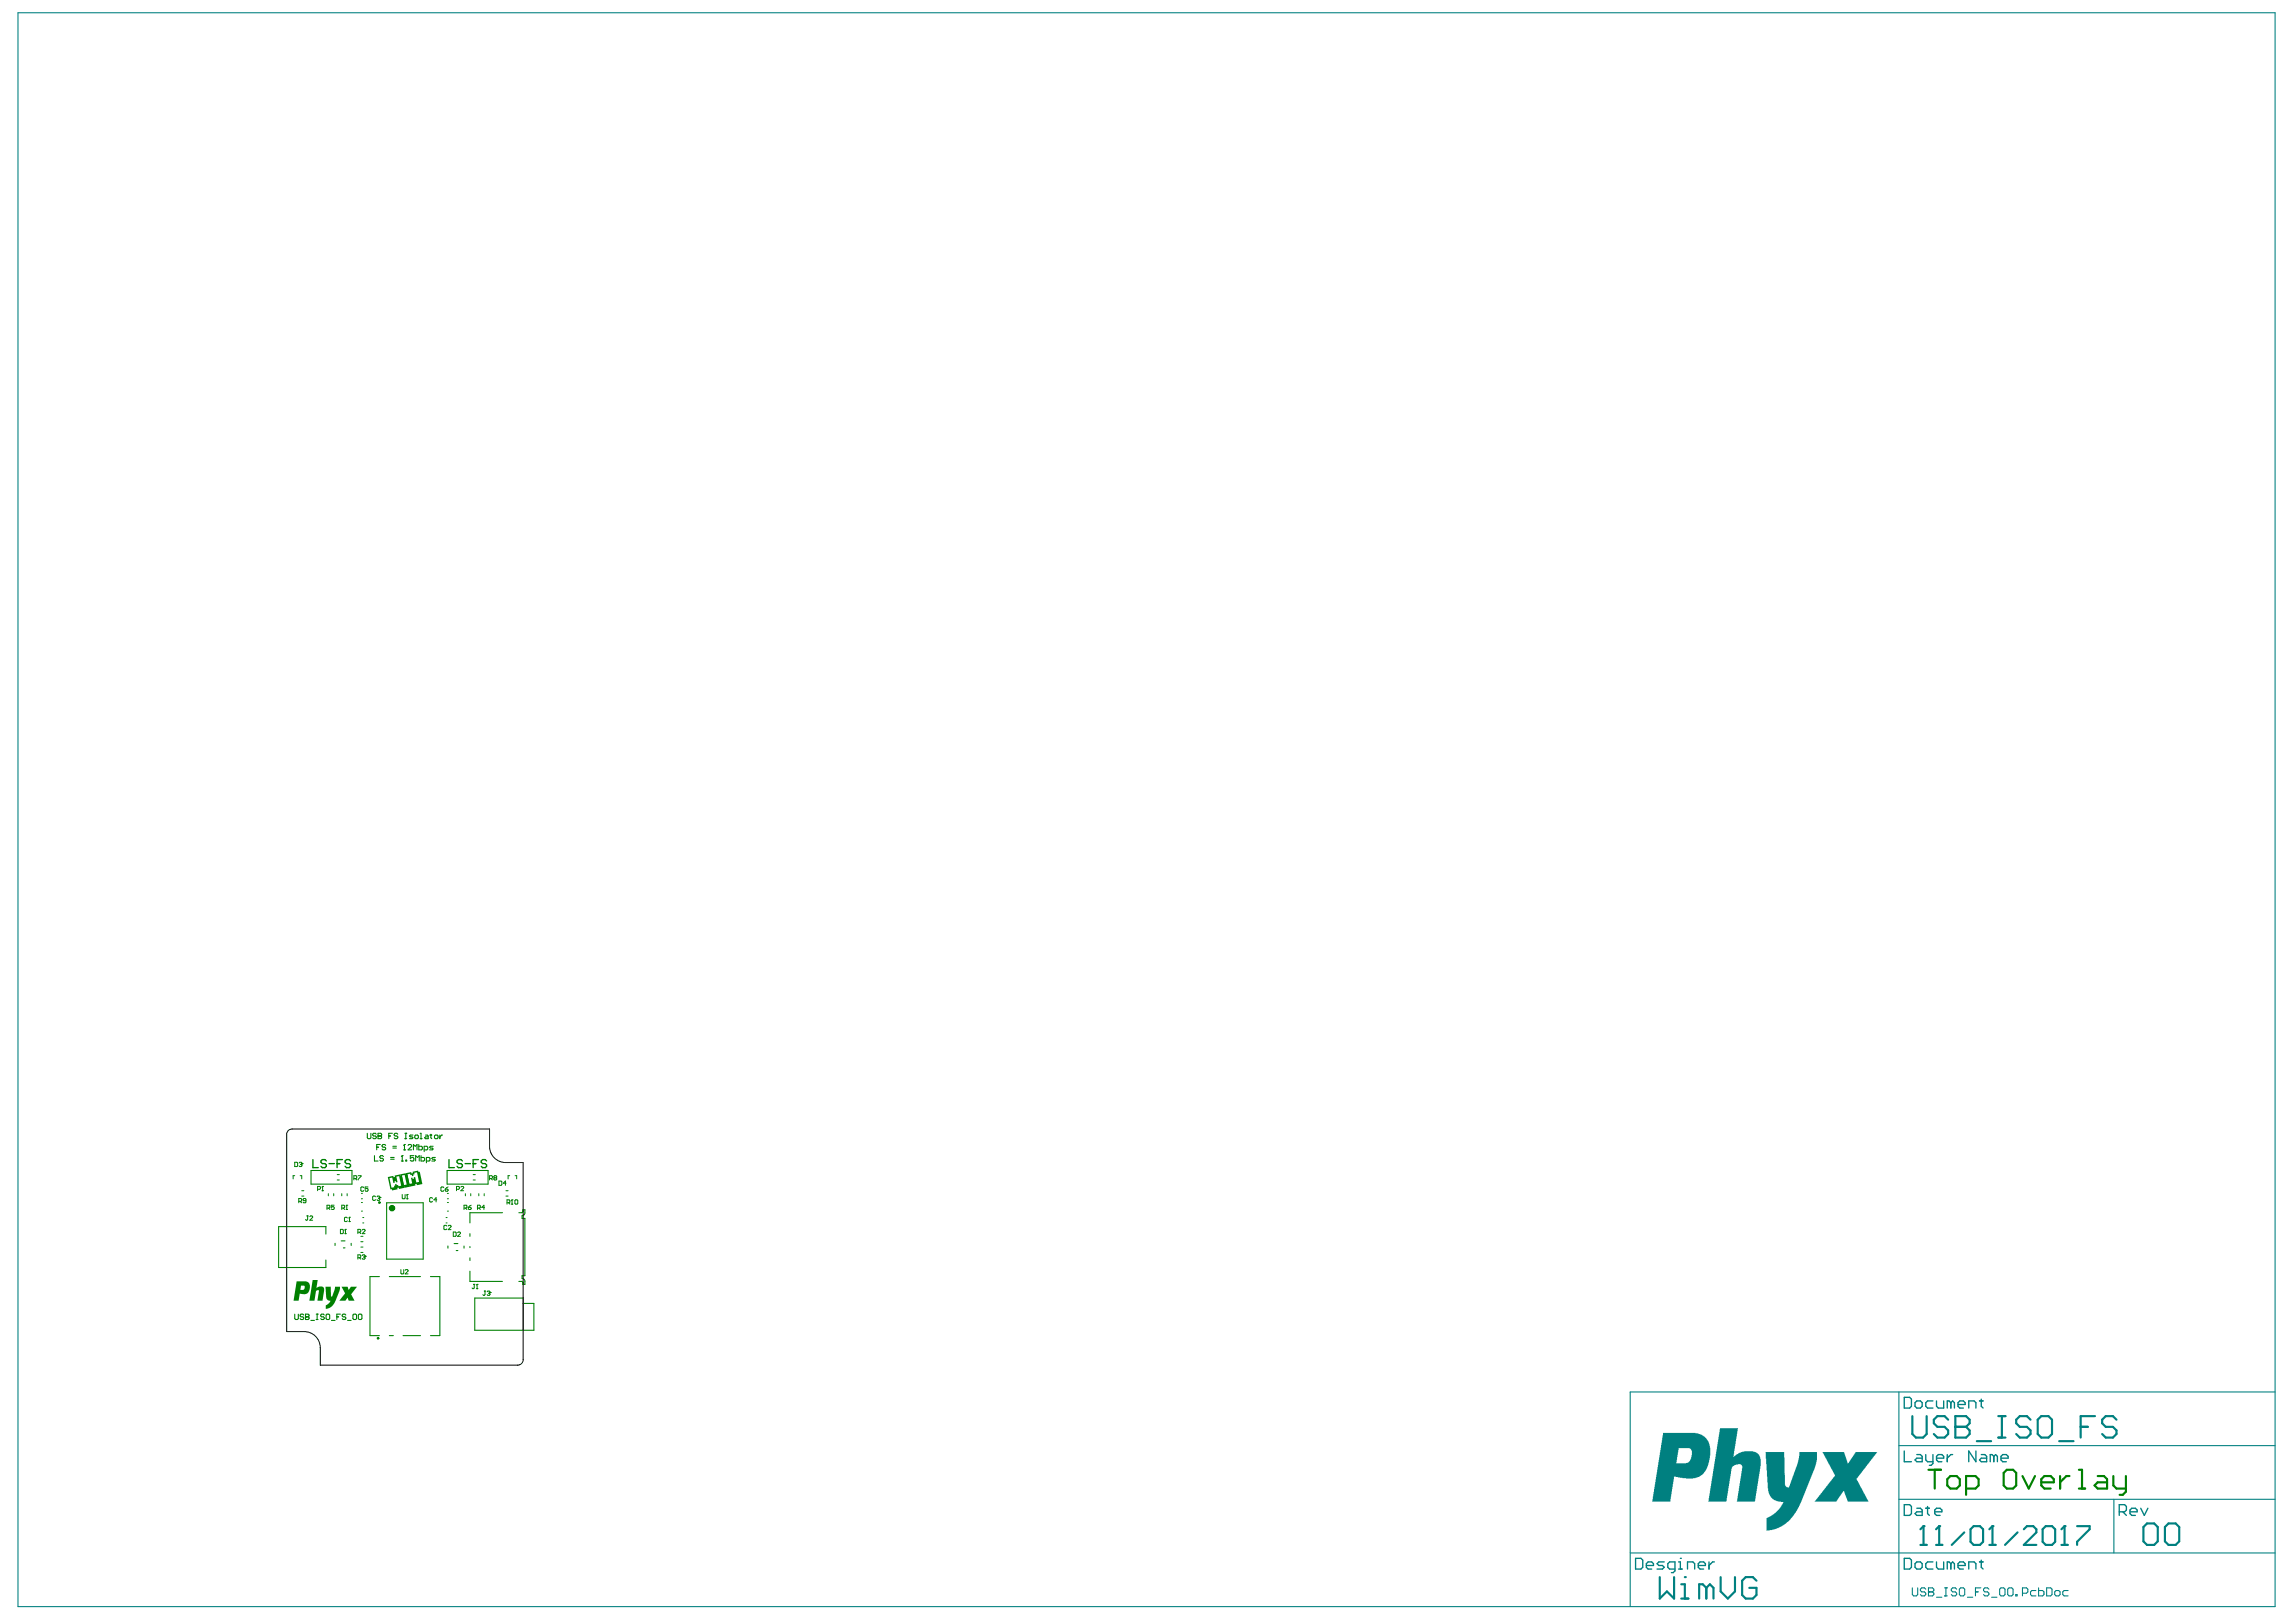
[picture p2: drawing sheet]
<svg xmlns="http://www.w3.org/2000/svg" width="297mm" height="210mm" viewBox="0 0 297 210" stroke-linecap="round" stroke-linejoin="round" font-family="sans-serif">
<g fill="#008080">
<path d="M228.4 187.9h2.4l.1 4.2 .1 .2 .3 .2h.2l1.1-3.1 .2-1v-.5h2.3v1.1l-.4 1.2-1.9 4.6-.7 1.3-1.1 1.1-.9 .6-.8 .2-.8 .1v-1.2a.45 .45 0 0 1 .4-.6l.8-.5 .5-.5 .5-.9-.6-.1-.6-.2-.4-.3-.3-.5-.1-.7z"/>
<path d="M235.8 187.9h2.8l.4 1.5 .2-.1 .9-1.4h2.8l-2.6 3.3a.38 .38 0 0 0 .1 .5l1.3 2.6h-2.6l-.5-1.3h-.1l-.9 1.3h-2.8l2.2-2.8 .1-.3a.34 .34 0 0 0 .1-.5z"/>
<path d="M222.5 184.8h2.4l-.7 3.7 .8-.5 .7-.2 1.3 .1 .4 .2 .3 .4 .1 .3v.9l-.8 4.6h-2.3l.7-4.1a.58 .58 0 0 0-.1-.7h-.7l-.3 .2a.59 .59 0 0 0-.3 .7l-.7 3.9h-2.3z"/>
<path d="M215.1 185.4h4.2l.9 .3 .6 .5 .4 .7 .1 .5-.1 1.3-.2 .9-.3 .7-.3 .4-.5 .4-.9 .2h-.9l-1.5-.2-.5 3.2h-2.4zM217.2 187.4l-.3 2h1.2l.3-.1 .4-.5 .1-.8a.56 .56 0 0 0-.3-.6z"/>
</g>
<g fill="none" stroke="#008080" stroke-width=".14">
<path d="M2.3 1.7h292v206.2h-292zM245.7 180.1v27.8M245.7 194h48.6M245.7 187.1h48.6M273.5 194v7M294.3 180.1h-83.4v27.8M210.9 201h83.4M247.4 205.5v.9l.2 .1h.3l.2-.1v-.9M249.1 205.7l-.1-.2h-.4l-.2 .2v.1l.2 .2h.4l.1 .2v.2l-.1 .1h-.4l-.2-.1M249.5 206h.1M249.5 205.5h.5l.2 .2v.1l-.2 .2 .2 .2v.2l-.2 .1h-.5zM249.5 206h.5"/>
<path d="M250.5 206.7h.7M251.6 206.5h.3M251.6 205.5h.3M251.7 205.5v1M253.1 205.7l-.1-.2h-.4l-.2 .2v.1l.2 .2h.4l.1 .2v.2l-.1 .1h-.4l-.2-.1M253.5 205.7l.2-.2h.3l.2 .2v.7l-.2 .1h-.3l-.2-.1zM254.5 206.7h.7M255.6 206h.3M256.3 205.5h-.7v1M257.3 205.7l-.2-.2h-.3l-.2 .2v.1l.2 .2h.3l.2 .2v.2l-.2 .1h-.3l-.2-.1M257.7 206.7h.7M258.7 205.7l.2-.2h.3l.2 .2v.7l-.2 .1h-.3l-.2-.1z"/>
<path d="M259.7 205.7l.2-.2h.4l.1 .2v.7l-.1 .1h-.4l-.2-.1zM260.8 206.4h.2v.1h-.2zM261.7 206.2h.5l.1-.2v-.3l-.1-.2h-.5v1M263.4 205.8h-.5l-.2 .2v.4l.2 .1h.5M263.7 205.5v1h.6l.1-.1v-.4l-.1-.2h-.6M264.8 205.5h.5l.2 .2v.7l-.2 .1h-.5zM265.8 206l.2-.2h.3l.2 .2v.4l-.2 .1h-.3l-.2-.1zM267.6 205.8h-.6l-.1 .2v.4l.1 .1h.6"/>
</g>
<g fill="none" stroke="#008080" stroke-width=".17">
<path d="M246.4 194.7h.7l.2 .3v.9l-.2 .2h-.7zM246.4 180.8h.7l.2 .3v.9l-.2 .2h-.7zM246.4 187.8v1.4h.9M247.8 181.5l.2-.2h.4l.3 .2v.5l-.3 .2h-.4l-.2-.2zM248 195.2h.4l.3 .2v.7h-.7l-.2-.2 .2-.3h.7M248 188.2h.4l.3 .3v.7h-.7l-.2-.3 .2-.2h.7M249.1 195.2h.5M249.1 188.2v.7l.3 .3h.7M249.4 195v.9l.2 .2M250.1 181.3h-.7l-.3 .2v.5l.3 .2h.7M250.1 188.2v1.2l-.3 .2h-.2M250.3 195.6h.9v-.2l-.2-.2h-.5l-.2 .2v.5l.2 .2h.5"/>
<path d="M250.5 188.7h1v-.2l-.3-.3h-.4l-.3 .3v.4l.3 .3h.4M250.5 181.3v.7l.3 .2h.7v-.9M251.9 188.2v1M252.4 181.5l-.2-.2h-.3v.9M252.4 181.5l.2-.2 .2 .2v.7M252.4 181.5v.7M252.6 188.2h-.2l-.5 .5M253.3 181.8h.9v-.3l-.2-.2h-.5l-.2 .2v.5l.2 .2h.5M254.7 182.2v-.9h.7l.2 .2v.7M255.6 187.8v1.4l-.9-1.4v1.4M256.1 181.3h.5M256.3 188.2h.5l.2 .3v.7h-.7l-.2-.3 .2-.2h.7"/>
<path d="M256.3 181.1v.9l.3 .2M257.9 188.5l-.2-.3h-.2v1M257.9 188.5v.7M257.9 188.5l.3-.3 .2 .3v.7M258.9 188.7h.9v-.2l-.2-.3h-.5l-.2 .3v.4l.2 .3h.5M274.2 195.6h.7l.2-.2v-.4l-.2-.3h-.7v1.4M274.6 195.6l.5 .5M275.6 195.6h.9v-.2l-.2-.2h-.5l-.2 .2v.5l.2 .2h.5M277 195.2l.4 .9 .5-.9M211.6 201.7h.7l.2 .2v.9l-.2 .3h-.7zM213 202.6h.9v-.2l-.2-.3h-.5l-.2 .3v.4l.2 .3h.5M215.3 202.1h-.7l-.2 .3 .2 .2h.5l.2 .2-.2 .3h-.7"/>
<path d="M216.7 203.1h-.7l-.2-.3v-.4l.2-.3h.7v1.2l-.2 .2h-.3M217.2 203.1h.4M217.2 202.1h.2v1M217.4 201.7h.1M218.3 203.1v-1h.7l.2 .3v.7M219.7 202.6h.9v-.2l-.2-.3h-.5l-.2 .3v.4l.2 .3h.5M221.1 202.1v1M221.8 202.1h-.2l-.5 .5M246.4 201.7h.7l.2 .2v.9l-.2 .3h-.7zM247.8 202.4l.2-.3h.4l.3 .3v.4l-.3 .3h-.4l-.2-.3zM250.1 202.1h-.7l-.3 .3v.4l.3 .3h.7M250.5 202.1v.7l.3 .3h.7v-1"/>
<path d="M252.4 202.4l-.2-.3h-.3v1M252.4 202.4v.7M252.4 202.4l.2-.3 .2 .3v.7M253.3 202.6h.9v-.2l-.2-.3h-.5l-.2 .3v.4l.2 .3h.5M254.7 203.1v-1h.7l.2 .3v.7M256.1 202.1h.5M256.3 201.9v.9l.3 .3"/>
</g>
<g fill="none" stroke="#008080" stroke-width=".28">
<path d="M247.4 183.3v2.3l.5 .4h.9l.5-.4v-2.3M248.4 199.9h.9M248.9 197.5h.1M248.9 197.5v2.4M248.9 197.5l-.5 .4M250.5 199.9h.8M250.9 197.5h.1M250.9 197.5v2.4M250.9 197.5l-.4 .4M252 183.7l-.4-.4h-1l-.4 .4v.5l.4 .4h1l.4 .5v.5l-.4 .4h-1l-.4-.4M253 184.6h.1M253 183.3h1.4l.4 .4v.5l-.4 .4 .4 .5v.5l-.4 .4h-1.4z"/>
<path d="M253 184.6h1.4M254.1 198.3l-1.6 1.6M254.9 197.9l.4-.4h.8l.5 .4v1.6l-.5 .4h-.8l-.4-.4zM255.7 186.5h1.9M257.4 199.9h.8M257.8 197.5h.1M257.8 197.5v2.4M257.8 197.5l-.4 .4M258.5 186h1M258.5 183.3h1M259 183.3v2.7M261 198.3l-1.6 1.6"/>
<path d="M261.8 197.9l.4-.4h.8l.4 .4v.4l-1.6 1.6h1.6M262.7 183.7l-.5-.4h-.9l-.5 .4v.5l.5 .4h.9l.5 .5v.5l-.5 .4h-.9l-.5-.4M263.6 183.7l.5-.4h.9l.5 .4v1.9l-.5 .4h-.9l-.5-.4zM264.3 197.9l.4-.4h.8l.4 .4v1.6l-.4 .4h-.8l-.4-.4zM266.4 186.5h1.9M266.7 199.9h.8M267.1 197.5h.1M267.1 197.5v2.4M267.1 197.5l-.4 .4M268.7 197.5h1.6v.4l-1.6 1.6v.4M269.2 184.6h.9M271 183.3h-1.8v2.7"/>
<path d="M273.8 183.7l-.4-.4h-1l-.4 .4v.5l.4 .4h1l.4 .5v.5l-.4 .4h-1l-.4-.4M277.3 197.6l.5-.4h.9l.5 .4v1.9l-.5 .4h-.9l-.5-.4zM280.1 197.6l.4-.4h1l.4 .4v1.9l-.4 .4h-1l-.4-.4zM214.7 204.1v2.8l1-1 .9 1v-2.8M217.5 206.9h.9M217.5 205h.5v1.9M218 204.1h.1M220.8 205.5l-.5-.5h-.5v1.9M220.8 205.5v1.4M220.8 205.5l.4-.5 .5 .5v1.4M222.6 204.1v1.8l.9 1 1-1v-1.8M227.2 204.6l-.4-.5h-1l-.4 .5v1.8l.4 .5h1l.4-.5v-.9h-.9"/>
</g>
<g fill="#008000">
<path d="M44.2 166.5h.8l.1 .4 .3-.4h.8l-.8 1 .5 .8h-.8l-.1-.4-.3 .4h-.8l.7-.9z"/>
<path d="M42.1 166.5h.7v1.2l.1 .1 .4-.9v-.4h.7l-.1 .7-.7 1.5-.5 .5-.5 .2-.1-.5 .4-.2 .3-.4h-.4l-.2-.3z"/>
<path d="M40.5 165.6h.6l-.2 1.1 .4-.2h.4l.2 .2v.3l-.2 1.3h-.6l.2-1.2-.1-.1-.3 .1-.2 1.2h-.7z"/>
<path d="M38.4 165.8l1.4 .1 .3 .3v.5l-.2 .5-.2 .2-.2 .1-.7-.1-.2 .9h-.6zM38.9 166.4v.5h.4l.1-.2v-.3z"/>
</g>
<g fill="none" stroke="#008000" stroke-width=".13">
<path d="M38.1 152.1h-.2v.5M38.1 150.4h.3l.1 .1v.4l-.1 .1h-.3zM38.7 155.5h.2l.1-.3-.1-.1h-.2v.6M38.7 150.5l.3-.1 .1 .2M38.8 152.1h.2v.5M38.8 155.5l.2 .2M38.9 150.7h.1M39 150.7l.1 .1-.1 .2-.3-.1M39 154.8h.3M39 154.1h.3M39.1 150.6h.1M39.1 150.6l-.1 .1"/>
<path d="M39.6 155.4h-.3l-.1-.1 .1-.2 .3 .1v.4l-.1 .1-.3-.1M39.7 157.4h.2M39.8 157.4v.4l-.1 .1-.2-.1M40.1 157.4h.1h.2l-.3 .5h.3M41.1 153.9h.3l.1-.3-.1-.1h-.3v.6M41.6 154.1h.2M41.7 153.5h.1M41.7 153.5l-.1 .1M41.7 153.5v.6M42.3 156.3h.3l.1-.2-.1-.1h-.3v.5M42.5 154.5v.3M42.5 156.3l.2 .2"/>
<path d="M43.2 154.5v.3M43.2 156h-.3v.2h.2l.1 .2-.1 .1-.2-.1M43.6 152h.3M43.6 152.7h.3M44 159.1h.3l.1 .1v.4h-.1h-.3zM44.2 154.5v.3M44.2 156.3h.3l.1-.2-.1-.1h-.3v.5M44.4 156.3l.2 .2M44.6 159.6h.2M44.7 159.1h.1M44.7 159.1v.5M44.7 159.1l-.1 .1"/>
<path d="M44.8 156.5h.2M44.9 156h.1M44.9 156l-.1 .1M44.9 156v.5M44.9 154.5v.3M44.9 157.6l-.1-.1-.2 .1v.4l.1 .1 .2-.1M45.1 158.1h.2M45.2 157.5h.1M45.2 157.5v.6M45.2 157.5l-.1 .1M45.8 152.5h.3l.1-.3-.1-.1h-.3v.6M46 152.5l.2 .2"/>
<path d="M46.3 159.5h.3l.1-.3-.1-.1h-.3v.5M46.3 152.1h.4l-.4 .6M46.5 159.5l.2 .1M46.7 160h.3M46.8 156.7h.1M46.8 154.4h.1M46.8 155.1h.1M46.8 155.6h.1M46.9 159.2l.1-.1 .2 .1-.3 .4h.3M46.9 157.6h.2M46.9 158.3h.2M47.1 153.7l-.1-.1-.3 .1v.4l.1 .1 .3-.1"/>
<path d="M47.6 153.6h-.4v.3l.2-.1 .2 .1-.1 .3-.3-.1M48.6 154.9l-.1-.1-.3 .1v.3l.1 .1 .3-.1M48.8 154.9l.2-.1 .1 .2M49 155.1h.1M49 155.1l.1 .1-.1 .1-.2-.1M49.1 155h.1M49.1 155l-.1 .1M52 154.6v.4l.1 .1 .3-.1v-.4M52.6 155.1h.2M52.7 154.6h.1M52.7 154.6v.5M52.7 154.6l-.1 .1"/>
<path d="M56 155.1l-.1-.1-.3 .1v.4h.1h.3M56.5 155.3h-.4l.3-.3v.5M57.4 153.7l-.1-.1-.3 .1v.4l.1 .1 .3-.1M57.6 153.9h.3l.1 .2-.3 .1zM57.7 157.6h.1M57.7 158.3h.1M57.8 158.7l-.1-.1-.3 .1v.3l.1 .1 .3-.1M57.9 156.7h.1M57.9 154.4h.1M57.9 155.1h.1M57.9 155.6h.1M58 153.6l-.4 .3"/>
<path d="M58 158.7l.1-.1 .3 .1-.4 .4h.4M58.6 159.4h.3l.1 .1v.4l-.1 .1h-.3zM59.1 153.9h.2l.1-.3-.1-.1h-.2v.6M59.2 159.5l.1-.1 .3 .1-.4 .5h.4M59.6 153.6l.1-.1 .3 .1-.4 .5h.4M60 156.3h.3l.1-.2-.1-.1h-.3v.5M60.2 154.5v.3M60.2 156.3l.2 .2M60.6 156.2h.3l.1 .2-.3 .1zM60.9 154.5v.3M61 156l-.4 .2M61.2 152h.3"/>
<path d="M61.2 152.7h.3M61.8 156.3h.2l.1-.2-.1-.1h-.2v.5M61.9 154.5v.3M62 156.3l.1 .2M62.6 154.5v.3M62.7 156.2h-.4l.3-.2v.5M63.3 152.5h.3l.1-.3-.1-.1h-.3v.6M63.5 152.5l.2 .2M64 152.4l-.1-.1 .1-.2 .3 .1-.1 .2M64 152.4l-.1 .1 .1 .2 .3-.1-.1-.2M64 152.4h.2M64.6 152.8h.2l.1 .1v.4l-.1 .1h-.2z"/>
<path d="M65.5 154.8h.2M65.5 154.1h.2M65.5 153.1h-.4l.3-.3v.6M65.6 155.6h.3l.1-.2-.1-.1h-.3v.5M65.8 155.6l.2 .2M65.9 152.1h-.2v.5M66.2 155.8h.1M66.2 155.3h.1M66.2 155.3v.1M66.2 155.3v.5M66.6 155.4l.1-.1 .3 .1v.3l-.1 .1-.3-.1zM66.6 152.1h.2v.5"/>
<path d="M46.3 162.8h.3l.1-.3-.1-.1h-.3v.5M46.5 162.8l.2 .1M46.7 162.1h.3M46.7 161.4h.3M46.7 160.7h.3M46.9 162.5l.2-.1 .1 .2M47 162.7h.1M47.1 162.7l.1 .1-.1 .1h-.2M47.2 162.6h.1M47.2 162.6l-.1 .1M51.9 164.3v.5l.1 .1 .2-.1v-.5M52.4 164.4l.1-.1 .3 .1-.4 .5h.4"/>
<path d="M61.3 166.2h.1M61.4 166.2v.5l-.1 .1-.2-.1M61.6 166.8h.2M61.7 166.2h.1M61.7 166.2v.6M61.7 166.2l-.1 .1M62.7 167.1h.1M62.7 167.1v.4v.1l-.2-.1M63 167.2l.3-.1 .1 .2M63.2 167.4h.1M63.3 167.4h.1l-.1 .2-.3-.1M63.4 167.3h.1"/>
<path d="M63.4 167.3l-.1 .1"/>
</g>
<g fill="none" stroke="#008000" stroke-width=".14">
<path d="M40.2 151.5h5.3v1.7h-5.3zM42.2 159.7v-1h-6.2v5.3h6.2v-.9M48.4 149.6v.6h.5M48.7 148.5h.3M49.2 148.1h-.5v.7M49.6 149.7l-.1-.1h-.2l-.2 .1v.1l.2 .1h.2l.1 .2-.1 .1h-.2l-.2-.1M49.9 148.2l-.1-.1h-.3l-.1 .1 .1 .3h.3l.1 .1-.1 .2h-.3l-.1-.1M50 155.7h4.7v7.2h-4.7zM50.5 150h.5M50.5 149.8h.5M50.8 148.6h.5M50.8 148.3h.5"/>
<path d="M51.9 150.2h.3M52 149.6h.1M52 149.6l-.1 .1M52 149.6v.6M52.2 148.8h.2M52.3 148.1h.1M52.3 148.1v.7M52.3 148.1l-.1 .1M52.5 150.1h.1v.1h-.1zM52.8 148.2l.1-.1h.2l.2 .1v.1l-.5 .5h.5M53.5 148.8v-.7l.2 .2 .2-.2v.7M53.5 149.6h-.4v.3l.3-.1 .1 .1v.2l-.1 .1h-.2l-.1-.1"/>
<path d="M53.8 150.2v-.6l.2 .2 .2-.2v.6M54.2 148.1v.7h.3l.1-.1v-.2l-.1-.2h-.3M54.5 149.6v.6h.3l.1-.1v-.2l-.1-.1h-.3M54.9 148.8h.3l.1-.1v-.2l-.1-.2h-.3v.7M55.2 150.2h.3l.1-.1v-.2l-.1-.1h-.3v.7M56 148.3h-.3l-.1 .2 .1 .1h.2l.1 .1-.1 .1h-.3M56.3 149.8h-.3l-.1 .1 .1 .1h.2l.1 .1-.1 .1h-.3M57.8 151.5h5.3v1.7h-5.3zM60.8 159.6v.4M65 156.9h-4.2v1.4M67.1 156.9h.4M67.5 157.3v.4h.4v7.4h-.4v.3"/>
<path d="M67.6 156.8v-.2h.3v.4M43.3 160.9v.3M44.1 160.6h.5M44.4 161.5h.2M45.4 160.9v.3M49.1 165.2h-1.2v7.6h1.2M50.4 172.8h.5M50.4 165.2h4M52.1 172.8h2.3M55.7 165.2h1.2v7.6h-1.2M57.9 161.2v.3M58.7 160.9h.5"/>
<path d="M59 161.8h.2M60 161.2v.3M60.8 161.3v.2M60.8 162.8v.3M60.8 164.5v1.3h4.2M67.1 165.8h.4M67.7 168.7h1.4v3.4h-7.7v-4.1h6.3v4.1M67.9 165.8v.4h-.3v-.2"/>
</g>
<path d="M58.1 150.1v1h.7M59.8 150.2l-.2-.1h-.3l-.2 .1v.2l.2 .2h.3l.2 .2v.1l-.2 .2h-.3l-.2-.2M60.2 150.6h.7M61.2 150.6h.4M61.9 150.1h-.7v1M63 150.2l-.2-.1h-.4l-.1 .1v.2l.1 .2h.4l.2 .2v.1l-.2 .2h-.4l-.1-.2" fill="none" stroke="#008000" stroke-width=".17"/>
<g fill="#008000">
<path d="M52.1 153.6l.2-.1v.2l-.1 .1zM52.1 153.4h.2v.1l-.2 .1zM52 153.2h.2l.1 .2h-.2zM52 153h.2v.2h-.2zM52 152.9l.1-.1 .1 .2h-.2zM51.9 152.7h.2v.1l-.1 .1zM51.9 152.5h.2v.2h-.2zM51.9 152.3h.1l.1 .2h-.2zM51.8 152.2l.2-.1v.2h-.1zM51.6 152h.2v.2h-.2zM51.9 153.6h.2l.1 .2h-.2zM51.9 153.4h.2v.2h-.2zM51.9 153.3l.1-.1 .1 .2h-.2zM51.8 153.1l.2-.1v.2l-.1 .1zM51.8 152.9h.2v.1l-.2 .1zM51.7 152.7h.2l.1 .2h-.2zM51.7 152.6l.2-.1v.2h-.2zM51.7 152.4l.2-.1v.2l-.2 .1zM51.6 152.2h.2l.1 .1-.2 .1zM51.4 152.1l.2-.1v.2h-.1zM51.8 153.7l.1-.1 .1 .2h-.2zM51.7 153.5l.2-.1v.2l-.1 .1zM51.2 152.1h.2l.1 .1-.2 .1zM51.6 153.7h.2v.1l-.2 .1zM51.5 153.5h.2l.1 .2h-.2zM51.1 152.1h.1l.1 .2h-.2zM51.4 153.6l.1-.1 .1 .2h-.2zM51.3 153.4l.2-.1v.2l-.1 .1zM51.2 152.8h.2v.2h-.2zM51.2 152.7l.2-.1v.2h-.2zM51.1 152.5l.2-.1 .1 .2-.2 .1zM51.1 152.3h.2v.1l-.2 .1zM51.2 153.8l.2-.1v.2h-.1zM51.2 153.6h.2v.1l-.2 .1zM51.1 153.4h.2l.1 .2h-.2zM51.1 153.2h.2v.2h-.2zM51 152.7h.2v.1l-.2 .1zM51 152.5h.1l.1 .2h-.2zM50.9 152.3h.2v.2h-.1zM50.7 152.2h.2v.1l-.2 .1zM51 153.8h.2l.1 .1-.2 .1zM51 153.6h.2v.2h-.2zM51 153.5l.1-.1 .1 .2h-.2zM50.9 152.9h.1l.1 .2h-.2zM50.8 152.7h.2v.2h-.1zM50.8 152.6l.2-.1v.2h-.2zM50.7 152.4l.2-.1 .1 .2-.2 .1zM50.5 152.2h.2v.2h-.1zM50.9 153.8h.1l.1 .2h-.2zM50.8 153.7l.2-.1v.2h-.1zM50.3 152.3l.2-.1 .1 .2-.2 .1zM50.7 153.9l.2-.1v.2l-.2 .1zM50.7 153.7h.1l.1 .1-.2 .1zM50.2 152.3h.1l.1 .2h-.2zM50.5 153.7h.2v.2h-.2zM50.4 153.6l.2-.1 .1 .2h-.2zM50.4 153.4h.2v.1l-.2 .1zM50.4 153.2h.1l.1 .2h-.2zM50.3 153h.2v.2h-.1zM50.3 152.9l.2-.1v.2h-.2zM50.2 152.7l.2-.1 .1 .2-.2 .1zM50.2 152.5h.2v.1l-.2 .1z"/>
<path d="M52.8 153.4h.2v.2h-.1zM52.8 153.3l.2-.1v.2h-.2zM52.8 153.1l.1-.1 .1 .2-.2 .1zM52.7 152.9h.2v.1l-.1 .1zM52.7 152.7h.2v.2h-.2zM52.6 152.5h.2l.1 .2h-.2zM52.6 152.4l.2-.1v.2h-.2zM52.6 152.2l.1-.1 .1 .2-.2 .1zM52.5 152h.2v.1l-.1 .1zM52.3 151.9l.2-.1v.2h-.2zM52.7 153.5l.1-.1 .1 .2h-.2zM52.6 153.3h.2v.1l-.1 .1zM52.6 153.1h.2v.2h-.2zM52.5 152.9h.2l.1 .2h-.2zM52.5 152.8l.2-.1v.2h-.2zM52.5 152.6l.1-.1 .1 .2-.2 .1zM52.4 152.4h.2v.1l-.1 .1zM52.4 152.2h.2v.2h-.2zM52.3 152h.2l.1 .2h-.2zM52.1 151.9h.2v.1l-.1 .1zM52.5 153.5h.2v.1l-.2 .1zM52.4 153.3h.2l.1 .2h-.2zM52 151.9h.1l.1 .2h-.2zM52.3 153.5h.2v.2h-.2zM52.3 153.4l.1-.1 .1 .2h-.2zM51.8 152l.2-.1v.2l-.2 .1zM52.1 153.4h.2v.1l-.2 .1zM52 153.2h.2l.1 .2h-.2zM52 153h.2v.2h-.2zM52 152.9l.1-.1 .1 .2h-.2zM51.9 152.7h.2v.1l-.1 .1zM51.9 152.5h.2v.2h-.2zM51.9 152.3h.1l.1 .2h-.2zM51.8 152.2l.2-.1v.2h-.1z"/>
<path d="M54.4 153.1l.2-.1v.2l-.1 .1zM54.4 152.9h.2v.1l-.2 .1zM54.4 152.7h.1l.1 .2h-.2zM54.3 152.6l.2-.1v.2h-.1zM54.3 152.4l.2-.1v.2l-.2 .1zM54.2 152.2h.2l.1 .1-.2 .1zM54.2 152h.2v.2h-.2zM54.2 151.8h.1l.1 .2h-.2zM54.1 151.7l.2-.1v.2h-.1zM53.9 151.5h.2v.2h-.1zM54.3 153.1h.1l.1 .2h-.2zM54.2 152.9h.2v.2h-.1zM54.2 152.8l.2-.1v.2h-.2zM54.1 152.6h.2l.1 .1-.2 .1zM54.1 152.4h.2v.2h-.2zM54.1 152.2h.1l.1 .2h-.2zM54 152.1l.2-.1v.2h-.1zM54 151.9l.2-.1v.2l-.2 .1zM54 151.7h.1l.1 .1-.2 .1zM53.7 151.6l.2-.1 .1 .2h-.2zM54.1 153.2l.2-.1v.2h-.2zM54 153l.2-.1 .1 .2-.2 .1zM53.6 151.6h.1l.1 .1-.2 .1zM53.9 153.2h.2v.1l-.2 .1zM53.9 153h.1l.1 .2h-.2zM53.4 151.6h.2v.2h-.2zM53.7 153.1l.2-.1v.2h-.2zM53.6 152.9l.2-.1 .1 .2-.2 .1zM53.6 152.7h.2v.1l-.2 .1zM53.6 152.5h.1l.1 .2h-.2zM53.5 152.4l.2-.1v.2h-.1zM53.4 151.8h.2v.2h-.1zM53.5 153.3l.2-.1 .1 .2-.2 .1zM53.5 153.1h.2v.1l-.2 .1zM53.5 152.9h.1l.1 .2h-.2zM53.4 152.7h.2v.2h-.1zM53.4 152.6l.2-.1v.2h-.2zM53.3 152h.2v.2h-.2zM53.2 151.9l.2-.1 .1 .2h-.2zM53 151.7h.2v.2h-.1zM53.4 153.3h.1l.1 .2h-.2zM53.3 153.1h.2v.2h-.1zM53.3 153l.2-.1v.2h-.2zM53.3 152.8l.1-.1 .1 .2-.2 .1zM53.2 152.6h.2v.1l-.1 .1zM53.2 152.4h.1l.1 .2h-.2zM53.1 151.9h.1l.1 .1-.2 .1zM52.8 151.8l.2-.1 .1 .2h-.2zM53.2 153.4l.2-.1v.2h-.2zM53.1 153.2l.2-.1 .1 .2-.2 .1zM52.7 151.8h.1l.1 .1-.2 .1zM53 153.4h.2v.1l-.2 .1zM53 153.2h.1l.1 .2h-.2zM52.5 151.8h.2v.2h-.2zM52.8 153.3l.2-.1v.2h-.2zM52.8 153.1l.1-.1 .1 .2-.2 .1zM52.7 152.9h.2v.1l-.1 .1zM52.7 152.7h.2v.2h-.2zM52.6 152.5h.2l.1 .2h-.2zM52.6 152.4l.2-.1v.2h-.2zM52.6 152.2l.1-.1 .1 .2-.2 .1zM52.5 152h.2v.1l-.1 .1z"/>
</g>
<g fill="none" stroke="#008000" stroke-width=".14">
<path d="M47.5 146.7v.5l.1 .2h.3l.1-.2v-.5M48.7 146.8l-.1-.1h-.3l-.1 .1 .1 .2h.3l.1 .1-.1 .3h-.3l-.1-.2M48.9 147h.1M48.9 146.7h.4l.1 .1-.1 .2 .1 .2-.1 .2h-.4zM48.9 147h.4M50.3 147h.2M50.8 146.7h-.5v.7M51.5 146.8l-.2-.1h-.2l-.1 .2 .1 .1h.2l.2 .2-.2 .2h-.2l-.1-.2M52.4 147.4h.2M52.4 146.7h.2M52.5 146.7v.7M53.4 146.9h-.3l-.1 .1 .4 .2-.1 .2h-.3"/>
<path d="M53.7 147l.1-.1h.2l.1 .1v.2l-.1 .2h-.2l-.1-.2zM54.4 147.4h.2M54.4 146.7h.1v.7M55 146.9h.3l.1 .1v.4h-.4l-.1-.2 .1-.1h.4M55.6 146.9h.3M55.7 146.8v.4l.2 .2M56.2 147l.1-.1h.3l.1 .1v.2l-.1 .2h-.3l-.1-.2zM56.9 146.9v.5M57.3 146.9l-.4 .2M67.6 156.8l-.1 .1M67.9 157v.1l-.4 .2M38.1 170.1v.5l.1 .2h.3l.1-.2v-.5"/>
<path d="M39.3 170.2l-.1-.1h-.3l-.1 .1 .1 .2h.3l.1 .1-.1 .3h-.3l-.1-.2M39.5 170.4h.1M39.5 170.1h.4l.1 .1-.1 .2 .1 .2-.1 .2h-.4zM39.5 170.4h.4M40.2 170.9h.5M40.9 170.8h.2M40.9 170.1h.2M41 170.1v.7M42 170.2l-.2-.1h-.2l-.1 .1 .1 .2h.2l.2 .1-.2 .3h-.2l-.1-.2M42.2 170.2l.1-.1h.2l.2 .1v.4l-.2 .2h-.2l-.1-.2zM42.9 170.9h.4M43.6 170.4h.2"/>
<path d="M44 170.1h-.4v.7M44.7 170.2l-.1-.1h-.2l-.1 .1 .1 .2h.2l.1 .1-.1 .3h-.2l-.1-.2M45 170.9h.4M45.7 170.2l.1-.1h.2l.1 .1v.4l-.1 .2h-.2l-.1-.2zM46.4 170.2l.1-.1h.2l.1 .1v.4l-.1 .2h-.2l-.1-.2zM67.5 165.8l.1 .2M67.5 165.4l.2 .1 .2 .3"/>
</g>
<g fill="none" stroke="#008000" stroke-width=".17">
<path d="M40.5 150.1v1h.7M42.2 150.2l-.2-.1h-.3l-.2 .1v.2l.2 .2h.3l.2 .2v.1l-.2 .2h-.3l-.2-.2M42.6 150.6h.7M43.6 150.6h.4M44.3 150.1h-.7v1M45.3 150.2l-.1-.1h-.4l-.1 .1v.2l.1 .2h.4l.1 .2v.1l-.1 .2h-.4l-.1-.2"/>
<circle cx="49.1" cy="155.6" r=".09"/>
<circle cx="48.9" cy="173.2" r=".09"/>
</g>
<g fill="none" stroke="#008000" stroke-width=".28">
<path d="M249.5 190.2h1.6M250.3 190.2v2.4M251.9 191.4l.4-.4h.8l.4 .4v.8l-.4 .4h-.8l-.4-.4zM254.4 192.6h1.2l.4-.4v-.8l-.4-.4h-1.2v2.4M259.2 190.6l.4-.4h.8l.4 .4v1.6l-.4 .4h-.8l-.4-.4zM261.7 191l.8 1.6 .8-1.6M264.1 191.8h1.6v-.4l-.4-.4h-.8l-.4 .4v.8l.4 .4h.8M266.5 191v1.6M267.7 191h-.4l-.8 .8M269 190.2h.4v2.4M269 192.6h.8M271.4 191h.8l.4 .4v1.2h-1.2l-.4-.4 .4-.4h1.2"/>
<path d="M273.4 191v1.2l.4 .4h1.2M275 191v2l-.4 .4h-.4"/>
</g>
<circle cx="50.7" cy="156.3" r=".21" fill="none" stroke="#008000" stroke-width=".42"/>
<path d="M37.3 146.3l.5-.2h25.5v2.3a2.08 2.08 0 0 0 2.1 2h2.3v25.6a.69 .69 0 0 1-.7 .7h-25.6v-2.3a2.08 2.08 0 0 0-2.1-2.1h-2.2v-25.5z" fill="none" stroke="#000" stroke-width=".13"/>
</svg>
